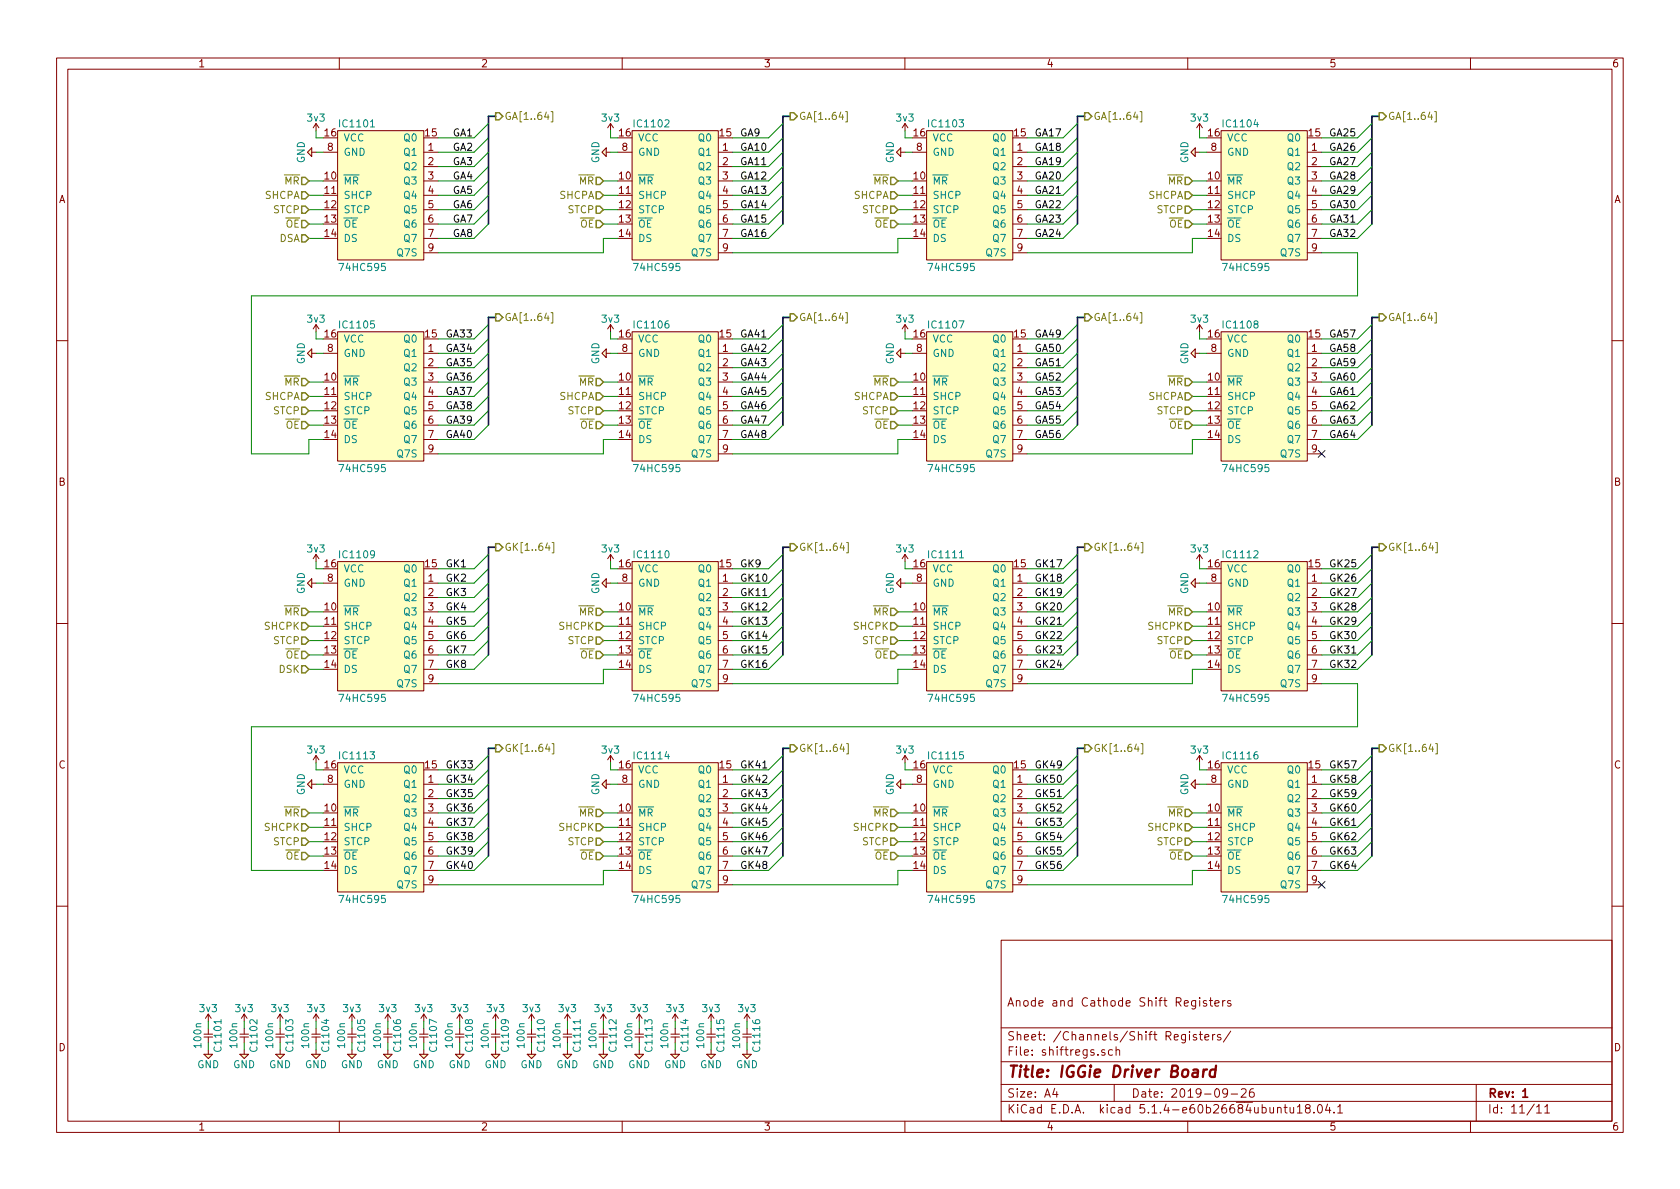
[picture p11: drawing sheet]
<svg xmlns="http://www.w3.org/2000/svg" width="297mm" height="210mm" viewBox="0 0 297 210" stroke-linecap="round" stroke-linejoin="round" font-family="sans-serif">
<defs><g id="words">
<text font-size="2.8" fill="#840000" x="178" y="190.5">Title: IGGie Driver Board</text>
<g font-size="2.1" fill="#840000">
<text x="178" y="178">Anode and Cathode Shift Registers</text>
<text x="178" y="184">Sheet: /Channels/Shift Registers/</text>
<text x="178" y="186.7">File: shiftregs.sch</text>
<text x="178" y="196.9">KiCad E.D.A. kicad 5.1.4-e60b26684ubuntu18.04.1</text>
<text x="178" y="194.1">Size: A4</text>
<text x="200" y="194.1">Date: 2019-09-26</text>
<text x="263" y="194.1">Rev: 1</text>
<text x="263" y="196.9">Id: 11/11</text>
</g>
<g font-size="1.8" fill="#840000">
<text x="35" y="11.9">1</text>
<text x="85" y="11.9">2</text>
<text x="135" y="11.9">3</text>
<text x="185" y="11.9">4</text>
<text x="235" y="11.9">5</text>
<text x="285" y="11.9">6</text>
<text x="57.5" y="24.1">16</text>
<text x="57.9" y="26.7">8</text>
<text x="75.2" y="24.1">15</text>
<text x="75.7" y="26.7">1</text>
<text x="75.7" y="29.2">2</text>
<text x="109.5" y="24.1">16</text>
<text x="110" y="26.7">8</text>
<text x="127.3" y="24.1">15</text>
<text x="127.8" y="26.7">1</text>
<text x="127.8" y="29.2">2</text>
<text x="161.6" y="24.1">16</text>
<text x="162.1" y="26.7">8</text>
<text x="179.4" y="24.1">15</text>
<text x="179.9" y="26.7">1</text>
<text x="179.9" y="29.2">2</text>
<text x="213.7" y="24.1">16</text>
<text x="214.1" y="26.7">8</text>
<text x="231.4" y="24.1">15</text>
<text x="231.9" y="26.7">1</text>
<text x="231.9" y="29.2">2</text>
<text x="10.4" y="35.9">A</text>
<text x="57.5" y="31.7">10</text>
<text x="57.5" y="34.3">11</text>
<text x="75.7" y="31.7">3</text>
<text x="75.7" y="34.3">4</text>
<text x="109.5" y="31.7">10</text>
<text x="109.5" y="34.3">11</text>
<text x="127.8" y="31.7">3</text>
<text x="127.8" y="34.3">4</text>
<text x="161.6" y="31.7">10</text>
<text x="161.6" y="34.3">11</text>
<text x="179.9" y="31.7">3</text>
<text x="179.9" y="34.3">4</text>
<text x="213.7" y="31.7">10</text>
<text x="213.7" y="34.3">11</text>
<text x="231.9" y="31.7">3</text>
<text x="231.9" y="34.3">4</text>
<text x="285.4" y="35.9">A</text>
<text x="57.5" y="36.8">12</text>
<text x="57.5" y="39.4">13</text>
<text x="57.5" y="41.9">14</text>
<text x="75.7" y="36.8">5</text>
<text x="75.7" y="39.4">6</text>
<text x="75.7" y="41.9">7</text>
<text x="109.5" y="36.8">12</text>
<text x="109.5" y="39.4">13</text>
<text x="109.5" y="41.9">14</text>
<text x="127.8" y="36.8">5</text>
<text x="127.8" y="39.4">6</text>
<text x="127.8" y="41.9">7</text>
<text x="161.6" y="36.8">12</text>
<text x="161.6" y="39.4">13</text>
<text x="161.6" y="41.9">14</text>
<text x="179.9" y="36.8">5</text>
<text x="179.9" y="39.4">6</text>
<text x="179.9" y="41.9">7</text>
<text x="213.7" y="36.8">12</text>
<text x="213.7" y="39.4">13</text>
<text x="213.7" y="41.9">14</text>
<text x="231.9" y="36.8">5</text>
<text x="231.9" y="39.4">6</text>
<text x="231.9" y="41.9">7</text>
<text x="75.7" y="44.4">9</text>
<text x="127.8" y="44.4">9</text>
<text x="179.9" y="44.4">9</text>
<text x="231.9" y="44.4">9</text>
<text x="57.5" y="59.7">16</text>
<text x="75.2" y="59.7">15</text>
<text x="109.5" y="59.7">16</text>
<text x="127.3" y="59.7">15</text>
<text x="161.6" y="59.7">16</text>
<text x="179.4" y="59.7">15</text>
<text x="213.7" y="59.7">16</text>
<text x="231.4" y="59.7">15</text>
<text x="57.9" y="62.2">8</text>
<text x="75.7" y="62.2">1</text>
<text x="75.7" y="64.8">2</text>
<text x="110" y="62.2">8</text>
<text x="127.8" y="62.2">1</text>
<text x="127.8" y="64.8">2</text>
<text x="162.1" y="62.2">8</text>
<text x="179.9" y="62.2">1</text>
<text x="179.9" y="64.8">2</text>
<text x="214.1" y="62.2">8</text>
<text x="231.9" y="62.2">1</text>
<text x="231.9" y="64.8">2</text>
<text x="57.5" y="67.3">10</text>
<text x="57.5" y="69.8">11</text>
<text x="75.7" y="67.3">3</text>
<text x="75.7" y="69.8">4</text>
<text x="109.5" y="67.3">10</text>
<text x="109.5" y="69.8">11</text>
<text x="127.8" y="67.3">3</text>
<text x="127.8" y="69.8">4</text>
<text x="161.6" y="67.3">10</text>
<text x="161.6" y="69.8">11</text>
<text x="179.9" y="67.3">3</text>
<text x="179.9" y="69.8">4</text>
<text x="213.7" y="67.3">10</text>
<text x="213.7" y="69.8">11</text>
<text x="231.9" y="67.3">3</text>
<text x="231.9" y="69.8">4</text>
<text x="57.5" y="72.4">12</text>
<text x="57.5" y="74.9">13</text>
<text x="57.5" y="77.5">14</text>
<text x="75.7" y="72.4">5</text>
<text x="75.7" y="74.9">6</text>
<text x="75.7" y="77.5">7</text>
<text x="109.5" y="72.4">12</text>
<text x="109.5" y="74.9">13</text>
<text x="109.5" y="77.5">14</text>
<text x="127.8" y="72.4">5</text>
<text x="127.8" y="74.9">6</text>
<text x="127.8" y="77.5">7</text>
<text x="161.6" y="72.4">12</text>
<text x="161.6" y="74.9">13</text>
<text x="161.6" y="77.5">14</text>
<text x="179.9" y="72.4">5</text>
<text x="179.9" y="74.9">6</text>
<text x="179.9" y="77.5">7</text>
<text x="213.7" y="72.4">12</text>
<text x="213.7" y="74.9">13</text>
<text x="213.7" y="77.5">14</text>
<text x="231.9" y="72.4">5</text>
<text x="231.9" y="74.9">6</text>
<text x="231.9" y="77.5">7</text>
<text x="75.7" y="80">9</text>
<text x="127.8" y="80">9</text>
<text x="179.9" y="80">9</text>
<text x="231.9" y="80">9</text>
<text x="10.4" y="85.9">B</text>
<text x="285.4" y="85.9">B</text>
<text x="57.5" y="100.3">16</text>
<text x="75.2" y="100.3">15</text>
<text x="109.5" y="100.3">16</text>
<text x="127.3" y="100.3">15</text>
<text x="161.6" y="100.3">16</text>
<text x="179.4" y="100.3">15</text>
<text x="213.7" y="100.3">16</text>
<text x="231.4" y="100.3">15</text>
<text x="57.5" y="107.9">10</text>
<text x="57.9" y="102.9">8</text>
<text x="75.7" y="102.9">1</text>
<text x="75.7" y="105.4">2</text>
<text x="75.7" y="107.9">3</text>
<text x="109.5" y="107.9">10</text>
<text x="110" y="102.9">8</text>
<text x="127.8" y="102.9">1</text>
<text x="127.8" y="105.4">2</text>
<text x="127.8" y="107.9">3</text>
<text x="161.6" y="107.9">10</text>
<text x="162.1" y="102.9">8</text>
<text x="179.9" y="102.9">1</text>
<text x="179.9" y="105.4">2</text>
<text x="179.9" y="107.9">3</text>
<text x="213.7" y="107.9">10</text>
<text x="214.1" y="102.9">8</text>
<text x="231.9" y="102.9">1</text>
<text x="231.9" y="105.4">2</text>
<text x="231.9" y="107.9">3</text>
<text x="57.5" y="110.5">11</text>
<text x="57.5" y="113">12</text>
<text x="75.7" y="110.5">4</text>
<text x="75.7" y="113">5</text>
<text x="109.5" y="110.5">11</text>
<text x="109.5" y="113">12</text>
<text x="127.8" y="110.5">4</text>
<text x="127.8" y="113">5</text>
<text x="161.6" y="110.5">11</text>
<text x="161.6" y="113">12</text>
<text x="179.9" y="110.5">4</text>
<text x="179.9" y="113">5</text>
<text x="213.7" y="110.5">11</text>
<text x="213.7" y="113">12</text>
<text x="231.9" y="110.5">4</text>
<text x="231.9" y="113">5</text>
<text x="57.5" y="115.6">13</text>
<text x="57.5" y="118.1">14</text>
<text x="75.7" y="115.6">6</text>
<text x="75.7" y="118.1">7</text>
<text x="109.5" y="115.6">13</text>
<text x="109.5" y="118.1">14</text>
<text x="127.8" y="115.6">6</text>
<text x="127.8" y="118.1">7</text>
<text x="161.6" y="115.6">13</text>
<text x="161.6" y="118.1">14</text>
<text x="179.9" y="115.6">6</text>
<text x="179.9" y="118.1">7</text>
<text x="213.7" y="115.6">13</text>
<text x="213.7" y="118.1">14</text>
<text x="231.9" y="115.6">6</text>
<text x="231.9" y="118.1">7</text>
<text x="75.7" y="120.6">9</text>
<text x="127.8" y="120.6">9</text>
<text x="179.9" y="120.6">9</text>
<text x="231.9" y="120.6">9</text>
<text x="10.4" y="135.9">C</text>
<text x="57.5" y="135.9">16</text>
<text x="75.2" y="135.9">15</text>
<text x="109.5" y="135.9">16</text>
<text x="127.3" y="135.9">15</text>
<text x="161.6" y="135.9">16</text>
<text x="179.4" y="135.9">15</text>
<text x="213.7" y="135.9">16</text>
<text x="231.4" y="135.9">15</text>
<text x="285.4" y="135.9">C</text>
<text x="57.5" y="143.5">10</text>
<text x="57.9" y="138.4">8</text>
<text x="75.7" y="138.4">1</text>
<text x="75.7" y="141">2</text>
<text x="75.7" y="143.5">3</text>
<text x="109.5" y="143.5">10</text>
<text x="110" y="138.4">8</text>
<text x="127.8" y="138.4">1</text>
<text x="127.8" y="141">2</text>
<text x="127.8" y="143.5">3</text>
<text x="161.6" y="143.5">10</text>
<text x="162.1" y="138.4">8</text>
<text x="179.9" y="138.4">1</text>
<text x="179.9" y="141">2</text>
<text x="179.9" y="143.5">3</text>
<text x="213.7" y="143.5">10</text>
<text x="214.1" y="138.4">8</text>
<text x="231.9" y="138.4">1</text>
<text x="231.9" y="141">2</text>
<text x="231.9" y="143.5">3</text>
<text x="57.5" y="146">11</text>
<text x="57.5" y="148.6">12</text>
<text x="75.7" y="146">4</text>
<text x="75.7" y="148.6">5</text>
<text x="109.5" y="146">11</text>
<text x="109.5" y="148.6">12</text>
<text x="127.8" y="146">4</text>
<text x="127.8" y="148.6">5</text>
<text x="161.6" y="146">11</text>
<text x="161.6" y="148.6">12</text>
<text x="179.9" y="146">4</text>
<text x="179.9" y="148.6">5</text>
<text x="213.7" y="146">11</text>
<text x="213.7" y="148.6">12</text>
<text x="231.9" y="146">4</text>
<text x="231.9" y="148.6">5</text>
<text x="57.5" y="151.1">13</text>
<text x="57.5" y="153.7">14</text>
<text x="75.7" y="151.1">6</text>
<text x="75.7" y="153.7">7</text>
<text x="109.5" y="151.1">13</text>
<text x="109.5" y="153.7">14</text>
<text x="127.8" y="151.1">6</text>
<text x="127.8" y="153.7">7</text>
<text x="161.6" y="151.1">13</text>
<text x="161.6" y="153.7">14</text>
<text x="179.9" y="151.1">6</text>
<text x="179.9" y="153.7">7</text>
<text x="213.7" y="151.1">13</text>
<text x="213.7" y="153.7">14</text>
<text x="231.9" y="151.1">6</text>
<text x="231.9" y="153.7">7</text>
<text x="75.7" y="156.2">9</text>
<text x="127.8" y="156.2">9</text>
<text x="179.9" y="156.2">9</text>
<text x="231.9" y="156.2">9</text>
<text x="10.4" y="185.9">D</text>
<text x="285.4" y="185.9">D</text>
<text x="35" y="199.9">1</text>
<text x="85" y="199.9">2</text>
<text x="135" y="199.9">3</text>
<text x="185" y="199.9">4</text>
<text x="235" y="199.9">5</text>
<text x="285" y="199.9">6</text>
</g>
<g font-size="1.8" fill="#008484">
<text x="54.4" y="21.5">3v3</text>
<text x="60.3" y="22.5">IC1101</text>
<text x="106.5" y="21.5">3v3</text>
<text x="112.3" y="22.5">IC1102</text>
<text x="158.5" y="21.5">3v3</text>
<text x="164.4" y="22.5">IC1103</text>
<text x="210.6" y="21.5">3v3</text>
<text x="216.5" y="22.5">IC1104</text>
<text x="53.9" y="28.9" transform="rotate(-90 53.9 28.9)">GND</text>
<text x="60.7" y="25">VCC</text>
<text x="60.7" y="27.6">GND</text>
<text x="71.6" y="25">Q0</text>
<text x="71.6" y="27.6">Q1</text>
<text x="106" y="28.9" transform="rotate(-90 106 28.9)">GND</text>
<text x="112.8" y="25">VCC</text>
<text x="112.8" y="27.6">GND</text>
<text x="123.6" y="25">Q0</text>
<text x="123.6" y="27.6">Q1</text>
<text x="158" y="28.9" transform="rotate(-90 158 28.9)">GND</text>
<text x="164.8" y="25">VCC</text>
<text x="164.8" y="27.6">GND</text>
<text x="175.7" y="25">Q0</text>
<text x="175.7" y="27.6">Q1</text>
<text x="210.1" y="28.9" transform="rotate(-90 210.1 28.9)">GND</text>
<text x="216.9" y="25">VCC</text>
<text x="216.9" y="27.6">GND</text>
<text x="227.8" y="25">Q0</text>
<text x="227.8" y="27.6">Q1</text>
<text x="60.7" y="32.6">MR</text>
<text x="60.7" y="35.2">SHCP</text>
<text x="71.6" y="30.1">Q2</text>
<text x="71.6" y="32.6">Q3</text>
<text x="71.6" y="35.2">Q4</text>
<text x="112.8" y="32.6">MR</text>
<text x="112.8" y="35.2">SHCP</text>
<text x="123.6" y="30.1">Q2</text>
<text x="123.6" y="32.6">Q3</text>
<text x="123.6" y="35.2">Q4</text>
<text x="164.8" y="32.6">MR</text>
<text x="164.8" y="35.2">SHCP</text>
<text x="175.7" y="30.1">Q2</text>
<text x="175.7" y="32.6">Q3</text>
<text x="175.7" y="35.2">Q4</text>
<text x="216.9" y="32.6">MR</text>
<text x="216.9" y="35.2">SHCP</text>
<text x="227.8" y="30.1">Q2</text>
<text x="227.8" y="32.6">Q3</text>
<text x="227.8" y="35.2">Q4</text>
<text x="60.7" y="37.7">STCP</text>
<text x="60.7" y="40.3">OE</text>
<text x="71.6" y="37.7">Q5</text>
<text x="71.6" y="40.3">Q6</text>
<text x="112.8" y="37.7">STCP</text>
<text x="112.8" y="40.3">OE</text>
<text x="123.6" y="37.7">Q5</text>
<text x="123.6" y="40.3">Q6</text>
<text x="164.8" y="37.7">STCP</text>
<text x="164.8" y="40.3">OE</text>
<text x="175.7" y="37.7">Q5</text>
<text x="175.7" y="40.3">Q6</text>
<text x="216.9" y="37.7">STCP</text>
<text x="216.9" y="40.3">OE</text>
<text x="227.8" y="37.7">Q5</text>
<text x="227.8" y="40.3">Q6</text>
<text x="60.4" y="47.9">74HC595</text>
<text x="60.7" y="42.8">DS</text>
<text x="70.4" y="45.3">Q7S</text>
<text x="71.6" y="42.8">Q7</text>
<text x="112.4" y="47.9">74HC595</text>
<text x="112.8" y="42.8">DS</text>
<text x="122.5" y="45.3">Q7S</text>
<text x="123.6" y="42.8">Q7</text>
<text x="164.5" y="47.9">74HC595</text>
<text x="164.8" y="42.8">DS</text>
<text x="174.5" y="45.3">Q7S</text>
<text x="175.7" y="42.8">Q7</text>
<text x="216.6" y="47.9">74HC595</text>
<text x="216.9" y="42.8">DS</text>
<text x="226.6" y="45.3">Q7S</text>
<text x="227.8" y="42.8">Q7</text>
<text x="54.4" y="57.1">3v3</text>
<text x="60.3" y="58.1">IC1105</text>
<text x="106.5" y="57.1">3v3</text>
<text x="112.3" y="58.1">IC1106</text>
<text x="158.5" y="57.1">3v3</text>
<text x="164.4" y="58.1">IC1107</text>
<text x="210.6" y="57.1">3v3</text>
<text x="216.5" y="58.1">IC1108</text>
<text x="53.9" y="64.4" transform="rotate(-90 53.9 64.4)">GND</text>
<text x="60.7" y="60.6">VCC</text>
<text x="60.7" y="63.1">GND</text>
<text x="71.6" y="60.6">Q0</text>
<text x="71.6" y="63.1">Q1</text>
<text x="71.6" y="65.7">Q2</text>
<text x="106" y="64.4" transform="rotate(-90 106 64.4)">GND</text>
<text x="112.8" y="60.6">VCC</text>
<text x="112.8" y="63.1">GND</text>
<text x="123.6" y="60.6">Q0</text>
<text x="123.6" y="63.1">Q1</text>
<text x="123.6" y="65.7">Q2</text>
<text x="158" y="64.4" transform="rotate(-90 158 64.4)">GND</text>
<text x="164.8" y="60.6">VCC</text>
<text x="164.8" y="63.1">GND</text>
<text x="175.7" y="60.6">Q0</text>
<text x="175.7" y="63.1">Q1</text>
<text x="175.7" y="65.7">Q2</text>
<text x="210.1" y="64.4" transform="rotate(-90 210.1 64.4)">GND</text>
<text x="216.9" y="60.6">VCC</text>
<text x="216.9" y="63.1">GND</text>
<text x="227.8" y="60.6">Q0</text>
<text x="227.8" y="63.1">Q1</text>
<text x="227.8" y="65.7">Q2</text>
<text x="60.7" y="68.2">MR</text>
<text x="60.7" y="70.7">SHCP</text>
<text x="71.6" y="68.2">Q3</text>
<text x="71.6" y="70.7">Q4</text>
<text x="112.8" y="68.2">MR</text>
<text x="112.8" y="70.7">SHCP</text>
<text x="123.6" y="68.2">Q3</text>
<text x="123.6" y="70.7">Q4</text>
<text x="164.8" y="68.2">MR</text>
<text x="164.8" y="70.7">SHCP</text>
<text x="175.7" y="68.2">Q3</text>
<text x="175.7" y="70.7">Q4</text>
<text x="216.9" y="68.2">MR</text>
<text x="216.9" y="70.7">SHCP</text>
<text x="227.8" y="68.2">Q3</text>
<text x="227.8" y="70.7">Q4</text>
<text x="60.7" y="73.3">STCP</text>
<text x="60.7" y="75.8">OE</text>
<text x="71.6" y="73.3">Q5</text>
<text x="71.6" y="75.8">Q6</text>
<text x="112.8" y="73.3">STCP</text>
<text x="112.8" y="75.8">OE</text>
<text x="123.6" y="73.3">Q5</text>
<text x="123.6" y="75.8">Q6</text>
<text x="164.8" y="73.3">STCP</text>
<text x="164.8" y="75.8">OE</text>
<text x="175.7" y="73.3">Q5</text>
<text x="175.7" y="75.8">Q6</text>
<text x="216.9" y="73.3">STCP</text>
<text x="216.9" y="75.8">OE</text>
<text x="227.8" y="73.3">Q5</text>
<text x="227.8" y="75.8">Q6</text>
<text x="60.4" y="83.5">74HC595</text>
<text x="60.7" y="78.4">DS</text>
<text x="70.4" y="80.9">Q7S</text>
<text x="71.6" y="78.4">Q7</text>
<text x="112.4" y="83.5">74HC595</text>
<text x="112.8" y="78.4">DS</text>
<text x="122.5" y="80.9">Q7S</text>
<text x="123.6" y="78.4">Q7</text>
<text x="164.5" y="83.5">74HC595</text>
<text x="164.8" y="78.4">DS</text>
<text x="174.5" y="80.9">Q7S</text>
<text x="175.7" y="78.4">Q7</text>
<text x="216.6" y="83.5">74HC595</text>
<text x="216.9" y="78.4">DS</text>
<text x="226.6" y="80.9">Q7S</text>
<text x="227.8" y="78.4">Q7</text>
<text x="54.4" y="97.7">3v3</text>
<text x="60.3" y="98.7">IC1109</text>
<text x="60.7" y="101.2">VCC</text>
<text x="71.6" y="101.2">Q0</text>
<text x="106.5" y="97.7">3v3</text>
<text x="112.3" y="98.7">IC1110</text>
<text x="112.8" y="101.2">VCC</text>
<text x="123.6" y="101.2">Q0</text>
<text x="158.5" y="97.7">3v3</text>
<text x="164.4" y="98.7">IC1111</text>
<text x="164.8" y="101.2">VCC</text>
<text x="175.7" y="101.2">Q0</text>
<text x="210.6" y="97.7">3v3</text>
<text x="216.5" y="98.7">IC1112</text>
<text x="216.9" y="101.2">VCC</text>
<text x="227.8" y="101.2">Q0</text>
<text x="53.9" y="105.1" transform="rotate(-90 53.9 105.1)">GND</text>
<text x="60.7" y="103.8">GND</text>
<text x="71.6" y="103.8">Q1</text>
<text x="71.6" y="106.3">Q2</text>
<text x="106" y="105.1" transform="rotate(-90 106 105.1)">GND</text>
<text x="112.8" y="103.8">GND</text>
<text x="123.6" y="103.8">Q1</text>
<text x="123.6" y="106.3">Q2</text>
<text x="158" y="105.1" transform="rotate(-90 158 105.1)">GND</text>
<text x="164.8" y="103.8">GND</text>
<text x="175.7" y="103.8">Q1</text>
<text x="175.7" y="106.3">Q2</text>
<text x="210.1" y="105.1" transform="rotate(-90 210.1 105.1)">GND</text>
<text x="216.9" y="103.8">GND</text>
<text x="227.8" y="103.8">Q1</text>
<text x="227.8" y="106.3">Q2</text>
<text x="60.7" y="108.8">MR</text>
<text x="60.7" y="111.4">SHCP</text>
<text x="60.7" y="113.9">STCP</text>
<text x="71.6" y="108.8">Q3</text>
<text x="71.6" y="111.4">Q4</text>
<text x="71.6" y="113.9">Q5</text>
<text x="112.8" y="108.8">MR</text>
<text x="112.8" y="111.4">SHCP</text>
<text x="112.8" y="113.9">STCP</text>
<text x="123.6" y="108.8">Q3</text>
<text x="123.6" y="111.4">Q4</text>
<text x="123.6" y="113.9">Q5</text>
<text x="164.8" y="108.8">MR</text>
<text x="164.8" y="111.4">SHCP</text>
<text x="164.8" y="113.9">STCP</text>
<text x="175.7" y="108.8">Q3</text>
<text x="175.7" y="111.4">Q4</text>
<text x="175.7" y="113.9">Q5</text>
<text x="216.9" y="108.8">MR</text>
<text x="216.9" y="111.4">SHCP</text>
<text x="216.9" y="113.9">STCP</text>
<text x="227.8" y="108.8">Q3</text>
<text x="227.8" y="111.4">Q4</text>
<text x="227.8" y="113.9">Q5</text>
<text x="60.7" y="116.5">OE</text>
<text x="60.7" y="119">DS</text>
<text x="71.6" y="116.5">Q6</text>
<text x="71.6" y="119">Q7</text>
<text x="112.8" y="116.5">OE</text>
<text x="112.8" y="119">DS</text>
<text x="123.6" y="116.5">Q6</text>
<text x="123.6" y="119">Q7</text>
<text x="164.8" y="116.5">OE</text>
<text x="164.8" y="119">DS</text>
<text x="175.7" y="116.5">Q6</text>
<text x="175.7" y="119">Q7</text>
<text x="216.9" y="116.5">OE</text>
<text x="216.9" y="119">DS</text>
<text x="227.8" y="116.5">Q6</text>
<text x="227.8" y="119">Q7</text>
<text x="60.4" y="124.1">74HC595</text>
<text x="70.4" y="121.5">Q7S</text>
<text x="112.4" y="124.1">74HC595</text>
<text x="122.5" y="121.5">Q7S</text>
<text x="164.5" y="124.1">74HC595</text>
<text x="174.5" y="121.5">Q7S</text>
<text x="216.6" y="124.1">74HC595</text>
<text x="226.6" y="121.5">Q7S</text>
<text x="54.4" y="133.3">3v3</text>
<text x="60.3" y="134.3">IC1113</text>
<text x="60.7" y="136.8">VCC</text>
<text x="71.6" y="136.8">Q0</text>
<text x="106.5" y="133.3">3v3</text>
<text x="112.3" y="134.3">IC1114</text>
<text x="112.8" y="136.8">VCC</text>
<text x="123.6" y="136.8">Q0</text>
<text x="158.5" y="133.3">3v3</text>
<text x="164.4" y="134.3">IC1115</text>
<text x="164.8" y="136.8">VCC</text>
<text x="175.7" y="136.8">Q0</text>
<text x="210.6" y="133.3">3v3</text>
<text x="216.5" y="134.3">IC1116</text>
<text x="216.9" y="136.8">VCC</text>
<text x="227.8" y="136.8">Q0</text>
<text x="53.9" y="140.6" transform="rotate(-90 53.9 140.6)">GND</text>
<text x="60.7" y="139.3">GND</text>
<text x="71.6" y="139.3">Q1</text>
<text x="71.6" y="141.9">Q2</text>
<text x="106" y="140.6" transform="rotate(-90 106 140.6)">GND</text>
<text x="112.8" y="139.3">GND</text>
<text x="123.6" y="139.3">Q1</text>
<text x="123.6" y="141.9">Q2</text>
<text x="158" y="140.6" transform="rotate(-90 158 140.6)">GND</text>
<text x="164.8" y="139.3">GND</text>
<text x="175.7" y="139.3">Q1</text>
<text x="175.7" y="141.9">Q2</text>
<text x="210.1" y="140.6" transform="rotate(-90 210.1 140.6)">GND</text>
<text x="216.9" y="139.3">GND</text>
<text x="227.8" y="139.3">Q1</text>
<text x="227.8" y="141.9">Q2</text>
<text x="60.7" y="144.4">MR</text>
<text x="60.7" y="146.9">SHCP</text>
<text x="60.7" y="149.5">STCP</text>
<text x="71.6" y="144.4">Q3</text>
<text x="71.6" y="146.9">Q4</text>
<text x="71.6" y="149.5">Q5</text>
<text x="112.8" y="144.4">MR</text>
<text x="112.8" y="146.9">SHCP</text>
<text x="112.8" y="149.5">STCP</text>
<text x="123.6" y="144.4">Q3</text>
<text x="123.6" y="146.9">Q4</text>
<text x="123.6" y="149.5">Q5</text>
<text x="164.8" y="144.4">MR</text>
<text x="164.8" y="146.9">SHCP</text>
<text x="164.8" y="149.5">STCP</text>
<text x="175.7" y="144.4">Q3</text>
<text x="175.7" y="146.9">Q4</text>
<text x="175.7" y="149.5">Q5</text>
<text x="216.9" y="144.4">MR</text>
<text x="216.9" y="146.9">SHCP</text>
<text x="216.9" y="149.5">STCP</text>
<text x="227.8" y="144.4">Q3</text>
<text x="227.8" y="146.9">Q4</text>
<text x="227.8" y="149.5">Q5</text>
<text x="60.7" y="152">OE</text>
<text x="60.7" y="154.6">DS</text>
<text x="71.6" y="152">Q6</text>
<text x="71.6" y="154.6">Q7</text>
<text x="112.8" y="152">OE</text>
<text x="112.8" y="154.6">DS</text>
<text x="123.6" y="152">Q6</text>
<text x="123.6" y="154.6">Q7</text>
<text x="164.8" y="152">OE</text>
<text x="164.8" y="154.6">DS</text>
<text x="175.7" y="152">Q6</text>
<text x="175.7" y="154.6">Q7</text>
<text x="216.9" y="152">OE</text>
<text x="216.9" y="154.6">DS</text>
<text x="227.8" y="152">Q6</text>
<text x="227.8" y="154.6">Q7</text>
<text x="60.4" y="159.7">74HC595</text>
<text x="70.4" y="157.1">Q7S</text>
<text x="112.4" y="159.7">74HC595</text>
<text x="122.5" y="157.1">Q7S</text>
<text x="164.5" y="159.7">74HC595</text>
<text x="174.5" y="157.1">Q7S</text>
<text x="216.6" y="159.7">74HC595</text>
<text x="226.6" y="157.1">Q7S</text>
<text x="35.4" y="179">3v3</text>
<text x="41.7" y="179">3v3</text>
<text x="48.1" y="179">3v3</text>
<text x="54.4" y="179">3v3</text>
<text x="60.8" y="179">3v3</text>
<text x="67.1" y="179">3v3</text>
<text x="73.5" y="179">3v3</text>
<text x="79.8" y="179">3v3</text>
<text x="86.2" y="179">3v3</text>
<text x="92.5" y="179">3v3</text>
<text x="98.9" y="179">3v3</text>
<text x="105.2" y="179">3v3</text>
<text x="111.6" y="179">3v3</text>
<text x="117.9" y="179">3v3</text>
<text x="124.3" y="179">3v3</text>
<text x="130.6" y="179">3v3</text>
<text x="35.6" y="185.1" transform="rotate(-90 35.6 185.1)">100n</text>
<text x="39.2" y="185.7" transform="rotate(-90 39.2 185.7)">C1101</text>
<text x="42" y="185.1" transform="rotate(-90 42 185.1)">100n</text>
<text x="45.5" y="185.7" transform="rotate(-90 45.5 185.7)">C1102</text>
<text x="48.3" y="185.1" transform="rotate(-90 48.3 185.1)">100n</text>
<text x="51.9" y="185.7" transform="rotate(-90 51.9 185.7)">C1103</text>
<text x="54.7" y="185.1" transform="rotate(-90 54.7 185.1)">100n</text>
<text x="58.2" y="185.7" transform="rotate(-90 58.2 185.7)">C1104</text>
<text x="61" y="185.1" transform="rotate(-90 61 185.1)">100n</text>
<text x="64.6" y="185.7" transform="rotate(-90 64.6 185.7)">C1105</text>
<text x="67.4" y="185.1" transform="rotate(-90 67.4 185.1)">100n</text>
<text x="70.9" y="185.7" transform="rotate(-90 70.9 185.7)">C1106</text>
<text x="73.7" y="185.1" transform="rotate(-90 73.7 185.1)">100n</text>
<text x="77.3" y="185.7" transform="rotate(-90 77.3 185.7)">C1107</text>
<text x="80.1" y="185.1" transform="rotate(-90 80.1 185.1)">100n</text>
<text x="83.6" y="185.7" transform="rotate(-90 83.6 185.7)">C1108</text>
<text x="86.4" y="185.1" transform="rotate(-90 86.4 185.1)">100n</text>
<text x="90" y="185.7" transform="rotate(-90 90 185.7)">C1109</text>
<text x="92.8" y="185.1" transform="rotate(-90 92.8 185.1)">100n</text>
<text x="96.3" y="185.7" transform="rotate(-90 96.3 185.7)">C1110</text>
<text x="99.1" y="185.1" transform="rotate(-90 99.1 185.1)">100n</text>
<text x="102.7" y="185.7" transform="rotate(-90 102.7 185.7)">C1111</text>
<text x="105.5" y="185.1" transform="rotate(-90 105.5 185.1)">100n</text>
<text x="109" y="185.7" transform="rotate(-90 109 185.7)">C1112</text>
<text x="111.8" y="185.1" transform="rotate(-90 111.8 185.1)">100n</text>
<text x="115.4" y="185.7" transform="rotate(-90 115.4 185.7)">C1113</text>
<text x="118.2" y="185.1" transform="rotate(-90 118.2 185.1)">100n</text>
<text x="121.7" y="185.7" transform="rotate(-90 121.7 185.7)">C1114</text>
<text x="124.5" y="185.1" transform="rotate(-90 124.5 185.1)">100n</text>
<text x="128.1" y="185.7" transform="rotate(-90 128.1 185.7)">C1115</text>
<text x="130.9" y="185.1" transform="rotate(-90 130.9 185.1)">100n</text>
<text x="134.4" y="185.7" transform="rotate(-90 134.4 185.7)">C1116</text>
<text x="34.9" y="188.9">GND</text>
<text x="41.2" y="188.9">GND</text>
<text x="47.6" y="188.9">GND</text>
<text x="53.9" y="188.9">GND</text>
<text x="60.3" y="188.9">GND</text>
<text x="66.6" y="188.9">GND</text>
<text x="73" y="188.9">GND</text>
<text x="79.3" y="188.9">GND</text>
<text x="85.7" y="188.9">GND</text>
<text x="92" y="188.9">GND</text>
<text x="98.4" y="188.9">GND</text>
<text x="104.7" y="188.9">GND</text>
<text x="111.1" y="188.9">GND</text>
<text x="117.4" y="188.9">GND</text>
<text x="123.8" y="188.9">GND</text>
<text x="130.1" y="188.9">GND</text>
</g>
<g font-size="1.8" fill="#848400">
<text x="89.2" y="21.2">GA[1..64]</text>
<text x="141.2" y="21.2">GA[1..64]</text>
<text x="193.3" y="21.2">GA[1..64]</text>
<text x="245.4" y="21.2">GA[1..64]</text>
<text x="46.9" y="35.2">SHCPA</text>
<text x="50.3" y="32.6">MR</text>
<text x="99" y="35.2">SHCPA</text>
<text x="102.4" y="32.6">MR</text>
<text x="151" y="35.2">SHCPA</text>
<text x="154.5" y="32.6">MR</text>
<text x="203.1" y="35.2">SHCPA</text>
<text x="206.6" y="32.6">MR</text>
<text x="48.4" y="37.7">STCP</text>
<text x="50.5" y="40.3">OE</text>
<text x="100.4" y="37.7">STCP</text>
<text x="102.6" y="40.3">OE</text>
<text x="152.5" y="37.7">STCP</text>
<text x="154.7" y="40.3">OE</text>
<text x="204.6" y="37.7">STCP</text>
<text x="206.7" y="40.3">OE</text>
<text x="49.4" y="42.8">DSA</text>
<text x="89.2" y="56.8">GA[1..64]</text>
<text x="141.2" y="56.8">GA[1..64]</text>
<text x="193.3" y="56.8">GA[1..64]</text>
<text x="245.4" y="56.8">GA[1..64]</text>
<text x="46.9" y="70.7">SHCPA</text>
<text x="50.3" y="68.2">MR</text>
<text x="99" y="70.7">SHCPA</text>
<text x="102.4" y="68.2">MR</text>
<text x="151" y="70.7">SHCPA</text>
<text x="154.5" y="68.2">MR</text>
<text x="203.1" y="70.7">SHCPA</text>
<text x="206.6" y="68.2">MR</text>
<text x="48.4" y="73.3">STCP</text>
<text x="50.5" y="75.8">OE</text>
<text x="100.4" y="73.3">STCP</text>
<text x="102.6" y="75.8">OE</text>
<text x="152.5" y="73.3">STCP</text>
<text x="154.7" y="75.8">OE</text>
<text x="204.6" y="73.3">STCP</text>
<text x="206.7" y="75.8">OE</text>
<text x="89.2" y="97.4">GK[1..64]</text>
<text x="141.2" y="97.4">GK[1..64]</text>
<text x="193.3" y="97.4">GK[1..64]</text>
<text x="245.4" y="97.4">GK[1..64]</text>
<text x="46.9" y="111.4">SHCPK</text>
<text x="48.4" y="113.9">STCP</text>
<text x="50.3" y="108.8">MR</text>
<text x="99" y="111.4">SHCPK</text>
<text x="100.4" y="113.9">STCP</text>
<text x="102.4" y="108.8">MR</text>
<text x="151" y="111.4">SHCPK</text>
<text x="152.5" y="113.9">STCP</text>
<text x="154.5" y="108.8">MR</text>
<text x="203.1" y="111.4">SHCPK</text>
<text x="204.6" y="113.9">STCP</text>
<text x="206.6" y="108.8">MR</text>
<text x="49.4" y="119">DSK</text>
<text x="50.5" y="116.5">OE</text>
<text x="102.6" y="116.5">OE</text>
<text x="154.7" y="116.5">OE</text>
<text x="206.7" y="116.5">OE</text>
<text x="89.2" y="133">GK[1..64]</text>
<text x="141.2" y="133">GK[1..64]</text>
<text x="193.3" y="133">GK[1..64]</text>
<text x="245.4" y="133">GK[1..64]</text>
<text x="46.9" y="146.9">SHCPK</text>
<text x="48.4" y="149.5">STCP</text>
<text x="50.3" y="144.4">MR</text>
<text x="99" y="146.9">SHCPK</text>
<text x="100.4" y="149.5">STCP</text>
<text x="102.4" y="144.4">MR</text>
<text x="151" y="146.9">SHCPK</text>
<text x="152.5" y="149.5">STCP</text>
<text x="154.5" y="144.4">MR</text>
<text x="203.1" y="146.9">SHCPK</text>
<text x="204.6" y="149.5">STCP</text>
<text x="206.6" y="144.4">MR</text>
<text x="50.5" y="152">OE</text>
<text x="102.6" y="152">OE</text>
<text x="154.7" y="152">OE</text>
<text x="206.7" y="152">OE</text>
</g>
<g font-size="1.8">
<text x="80" y="24.1">GA1</text>
<text x="80" y="26.7">GA2</text>
<text x="80" y="29.2">GA3</text>
<text x="130.8" y="26.7">GA10</text>
<text x="130.8" y="29.2">GA11</text>
<text x="130.8" y="24.1">GA9</text>
<text x="182.9" y="24.1">GA17</text>
<text x="182.9" y="26.7">GA18</text>
<text x="182.9" y="29.2">GA19</text>
<text x="234.9" y="24.1">GA25</text>
<text x="234.9" y="29.2">GA27</text>
<text x="234.9" y="26.7">GA26</text>
<text x="80" y="31.7">GA4</text>
<text x="80" y="34.3">GA5</text>
<text x="130.8" y="31.7">GA12</text>
<text x="130.8" y="34.3">GA13</text>
<text x="182.9" y="34.3">GA21</text>
<text x="182.9" y="31.7">GA20</text>
<text x="234.9" y="34.3">GA29</text>
<text x="234.9" y="31.7">GA28</text>
<text x="80" y="41.9">GA8</text>
<text x="80" y="39.4">GA7</text>
<text x="80" y="36.8">GA6</text>
<text x="130.8" y="36.8">GA14</text>
<text x="130.8" y="39.4">GA15</text>
<text x="130.8" y="41.9">GA16</text>
<text x="182.9" y="41.9">GA24</text>
<text x="182.9" y="39.4">GA23</text>
<text x="182.9" y="36.8">GA22</text>
<text x="234.9" y="36.8">GA30</text>
<text x="234.9" y="39.4">GA31</text>
<text x="234.9" y="41.9">GA32</text>
<text x="78.7" y="59.7">GA33</text>
<text x="130.8" y="59.7">GA41</text>
<text x="182.9" y="59.7">GA49</text>
<text x="234.9" y="59.7">GA57</text>
<text x="78.7" y="62.2">GA34</text>
<text x="78.7" y="64.8">GA35</text>
<text x="130.8" y="62.2">GA42</text>
<text x="130.8" y="64.8">GA43</text>
<text x="182.9" y="64.8">GA51</text>
<text x="182.9" y="62.2">GA50</text>
<text x="234.9" y="62.2">GA58</text>
<text x="234.9" y="64.8">GA59</text>
<text x="78.7" y="67.3">GA36</text>
<text x="78.7" y="69.8">GA37</text>
<text x="130.8" y="67.3">GA44</text>
<text x="130.8" y="69.8">GA45</text>
<text x="182.9" y="69.8">GA53</text>
<text x="182.9" y="67.3">GA52</text>
<text x="234.9" y="67.3">GA60</text>
<text x="234.9" y="69.8">GA61</text>
<text x="78.7" y="72.4">GA38</text>
<text x="78.7" y="74.9">GA39</text>
<text x="78.7" y="77.5">GA40</text>
<text x="130.8" y="74.9">GA47</text>
<text x="130.8" y="77.5">GA48</text>
<text x="130.8" y="72.4">GA46</text>
<text x="182.9" y="72.4">GA54</text>
<text x="182.9" y="74.9">GA55</text>
<text x="182.9" y="77.5">GA56</text>
<text x="234.9" y="72.4">GA62</text>
<text x="234.9" y="74.9">GA63</text>
<text x="234.9" y="77.5">GA64</text>
<text x="78.7" y="100.3">GK1</text>
<text x="130.8" y="100.3">GK9</text>
<text x="182.9" y="100.3">GK17</text>
<text x="234.9" y="100.3">GK25</text>
<text x="78.7" y="107.9">GK4</text>
<text x="78.7" y="105.4">GK3</text>
<text x="78.7" y="102.9">GK2</text>
<text x="130.8" y="102.9">GK10</text>
<text x="130.8" y="105.4">GK11</text>
<text x="130.8" y="107.9">GK12</text>
<text x="182.9" y="105.4">GK19</text>
<text x="182.9" y="102.9">GK18</text>
<text x="182.9" y="107.9">GK20</text>
<text x="234.9" y="102.9">GK26</text>
<text x="234.9" y="105.4">GK27</text>
<text x="234.9" y="107.9">GK28</text>
<text x="78.7" y="110.5">GK5</text>
<text x="78.7" y="113">GK6</text>
<text x="130.8" y="113">GK14</text>
<text x="130.8" y="110.5">GK13</text>
<text x="182.9" y="110.5">GK21</text>
<text x="182.9" y="113">GK22</text>
<text x="234.9" y="113">GK30</text>
<text x="234.9" y="110.5">GK29</text>
<text x="78.7" y="115.6">GK7</text>
<text x="78.7" y="118.1">GK8</text>
<text x="130.8" y="118.1">GK16</text>
<text x="130.8" y="115.6">GK15</text>
<text x="182.9" y="115.6">GK23</text>
<text x="182.9" y="118.1">GK24</text>
<text x="234.9" y="118.1">GK32</text>
<text x="234.9" y="115.6">GK31</text>
<text x="78.7" y="135.9">GK33</text>
<text x="130.8" y="135.9">GK41</text>
<text x="182.9" y="135.9">GK49</text>
<text x="234.9" y="135.9">GK57</text>
<text x="78.7" y="138.4">GK34</text>
<text x="78.7" y="141">GK35</text>
<text x="78.7" y="143.5">GK36</text>
<text x="130.8" y="138.4">GK42</text>
<text x="130.8" y="141">GK43</text>
<text x="130.8" y="143.5">GK44</text>
<text x="182.9" y="141">GK51</text>
<text x="182.9" y="138.4">GK50</text>
<text x="182.9" y="143.5">GK52</text>
<text x="234.9" y="141">GK59</text>
<text x="234.9" y="138.4">GK58</text>
<text x="234.9" y="143.5">GK60</text>
<text x="78.7" y="146">GK37</text>
<text x="78.7" y="148.6">GK38</text>
<text x="130.8" y="146">GK45</text>
<text x="130.8" y="148.6">GK46</text>
<text x="182.9" y="146">GK53</text>
<text x="182.9" y="148.6">GK54</text>
<text x="234.9" y="148.6">GK62</text>
<text x="234.9" y="146">GK61</text>
<text x="78.7" y="153.7">GK40</text>
<text x="78.7" y="151.1">GK39</text>
<text x="130.8" y="151.1">GK47</text>
<text x="130.8" y="153.7">GK48</text>
<text x="182.9" y="151.1">GK55</text>
<text x="182.9" y="153.7">GK56</text>
<text x="234.9" y="153.7">GK64</text>
<text x="234.9" y="151.1">GK63</text>
</g>
</g></defs>
<g fill="none" stroke="#840000" stroke-width=".18">
<path d="M10 10.3h277v189.9h-277zM12 12.2h273v186.1h-273zM60 10.3v1.9M110 10.3v1.9M160 10.3v1.9M210 10.3v1.9M260 10.3v1.9M55.1 26.2v1.5l-.7-.8zM55.1 26.9h.8M55.4 22.6l.5-.8v1.3M55.9 21.8l.5 .8M57.1 26.9h2.6"/>
<path d="M59.7 23.1h15.2v22.9h-15.2zM74.9 26.9h2.6M74.9 29.5h2.6M74.9 32h2.6M74.9 34.5h2.6M74.9 37.1h2.6M74.9 39.6h2.6M107.2 26.2v1.5l-.8-.8zM107.2 26.9h.7M107.4 22.6l.5-.8v1.3M107.9 21.8l.6 .8M109.2 26.9h2.6"/>
<path d="M111.8 23.1h15.2v22.9h-15.2zM127 26.9h2.5M127 29.5h2.5M127 32h2.5M127 34.5h2.5M127 37.1h2.5M127 39.6h2.5M159.3 26.2v1.5l-.8-.8zM159.3 26.9h.7M159.5 22.6l.5-.8v1.3M160 21.8l.5 .8M161.3 26.9h2.5"/>
<path d="M163.8 23.1h15.3v22.9h-15.3zM179.1 26.9h2.5M179.1 29.5h2.5M179.1 32h2.5M179.1 34.5h2.5M179.1 37.1h2.5M179.1 39.6h2.5M211.3 26.2v1.5l-.7-.8zM211.3 26.9h.8M211.6 22.6l.5-.8v1.3M212.1 21.8l.5 .8M213.4 26.9h2.5"/>
<path d="M215.9 23.1h15.2v22.9h-15.2zM231.1 26.9h2.6M231.1 29.5h2.6M231.1 32h2.6M231.1 34.5h2.6M231.1 37.1h2.6M231.1 39.6h2.6M55.4 58.2l.5-.8v1.3M55.9 57.4l.5 .8M59.7 58.7h15.2v22.8h-15.2zM74.9 42.2h2.6M74.9 44.7h2.6"/>
<path d="M107.4 58.2l.5-.8v1.3M107.9 57.4l.6 .8M111.8 58.7h15.2v22.8h-15.2zM127 42.2h2.5M127 44.7h2.5M159.5 58.2l.5-.8v1.3M160 57.4l.5 .8M163.8 58.7h15.3v22.8h-15.3zM179.1 42.2h2.5M179.1 44.7h2.5M211.6 58.2l.5-.8v1.3M212.1 57.4l.5 .8"/>
<path d="M215.9 58.7h15.2v22.8h-15.2zM231.1 42.2h2.6M231.1 44.7h2.6M10 60.2h2M54.4 62.5l.7-.8v1.5zM55.1 62.5h.8M57.1 62.5h2.6M74.9 62.5h2.6M74.9 65h2.6M74.9 67.6h2.6M74.9 70.1h2.6M74.9 72.6h2.6"/>
<path d="M74.9 75.2h2.6M74.9 77.7h2.6M106.4 62.5l.8-.8v1.5zM107.2 62.5h.7M109.2 62.5h2.6M127 62.5h2.5M127 65h2.5M127 67.6h2.5M127 70.1h2.5M127 72.6h2.5M127 75.2h2.5M127 77.7h2.5"/>
<path d="M158.5 62.5l.8-.8v1.5zM159.3 62.5h.7M161.3 62.5h2.5M179.1 62.5h2.5M179.1 65h2.5M179.1 67.6h2.5M179.1 70.1h2.5M179.1 72.6h2.5M179.1 75.2h2.5M179.1 77.7h2.5M211.3 61.7v1.5l-.7-.7zM211.3 62.5h.8"/>
<path d="M213.4 62.5h2.5M231.1 62.5h2.6M231.1 65h2.6M231.1 67.6h2.6M231.1 70.1h2.6M231.1 72.6h2.6M231.1 75.2h2.6M231.1 77.7h2.6M285 60.2h2M55.4 98.8l.5-.8v1.3M55.9 98l.5 .8M59.7 99.3h15.2v22.9h-15.2z"/>
<path d="M74.9 80.3h2.6M107.4 98.8l.5-.8v1.3M107.9 98l.6 .8M111.8 99.3h15.2v22.9h-15.2zM127 80.3h2.5M159.5 98.8l.5-.8v1.3M160 98l.5 .8M163.8 99.3h15.3v22.9h-15.3zM179.1 80.3h2.5M211.6 98.8l.5-.8v1.3M212.1 98l.5 .8M215.9 99.3h15.2v22.9h-15.2z"/>
<path d="M231.1 80.3h2.6M10 110.3h2M55.1 102.4v1.5l-.7-.8zM55.1 103.1h.8M57.1 103.1h2.6M74.9 103.1h2.6M74.9 105.7h2.6M74.9 108.2h2.6M74.9 110.7h2.6M74.9 113.3h2.6M74.9 115.8h2.6M74.9 118.4h2.6"/>
<path d="M107.2 102.4v1.5l-.8-.8zM107.2 103.1h.7M109.2 103.1h2.6M127 103.1h2.5M127 105.7h2.5M127 108.2h2.5M127 110.7h2.5M127 113.3h2.5M127 115.8h2.5M127 118.4h2.5M159.3 102.4v1.5l-.8-.8zM159.3 103.1h.7"/>
<path d="M161.3 103.1h2.5M179.1 103.1h2.5M179.1 105.7h2.5M179.1 108.2h2.5M179.1 110.7h2.5M179.1 113.3h2.5M179.1 115.8h2.5M179.1 118.4h2.5M210.6 103.1l.7-.7v1.5zM211.3 103.1h.8M213.4 103.1h2.5M231.1 103.1h2.6"/>
<path d="M231.1 105.7h2.6M231.1 108.2h2.6M231.1 110.7h2.6M231.1 113.3h2.6M231.1 115.8h2.6M231.1 118.4h2.6M285 110.3h2M55.1 137.9v1.5l-.7-.7zM55.1 138.7h.8M55.4 134.4l.5-.8v1.3M55.9 133.6l.5 .8M57.1 138.7h2.6"/>
<path d="M59.7 134.9h15.2v22.8h-15.2zM74.9 120.9h2.6M74.9 138.7h2.6M107.2 137.9v1.5l-.8-.7zM107.2 138.7h.7M107.4 134.4l.5-.8v1.3M107.9 133.6l.6 .8M109.2 138.7h2.6M111.8 134.9h15.2v22.8h-15.2zM127 120.9h2.5M127 138.7h2.5M159.3 137.9v1.5l-.8-.7z"/>
<path d="M159.3 138.7h.7M159.5 134.4l.5-.8v1.3M160 133.6l.5 .8M161.3 138.7h2.5M163.8 134.9h15.3v22.8h-15.3zM179.1 120.9h2.5M179.1 138.7h2.5M211.3 137.9v1.5l-.7-.7zM211.3 138.7h.8M211.6 134.4l.5-.8v1.3M212.1 133.6l.5 .8M213.4 138.7h2.5"/>
<path d="M215.9 134.9h15.2v22.8h-15.2zM231.1 120.9h2.6M231.1 138.7h2.6M74.9 141.2h2.6M74.9 143.8h2.6M74.9 146.3h2.6M74.9 148.8h2.6M74.9 151.4h2.6M74.9 153.9h2.6M74.9 156.5h2.6M127 141.2h2.5M127 143.8h2.5"/>
<path d="M127 146.3h2.5M127 148.8h2.5M127 151.4h2.5M127 153.9h2.5M127 156.5h2.5M179.1 141.2h2.5M179.1 143.8h2.5M179.1 146.3h2.5M179.1 148.8h2.5M179.1 151.4h2.5M179.1 153.9h2.5M179.1 156.5h2.5"/>
<path d="M231.1 141.2h2.6M231.1 143.8h2.6M231.1 146.3h2.6M231.1 148.8h2.6M231.1 151.4h2.6M231.1 153.9h2.6M231.1 156.5h2.6M10 160.2h2M36.8 179.3l.5 .8M43.2 179.3l.5 .8M49.5 179.3l.5 .8M55.9 179.3l.5 .8"/>
<path d="M62.2 179.3l.5 .8M68.6 179.3l.5 .8M74.9 179.3l.5 .8M81.3 179.3l.5 .8M87.6 179.3l.5 .8M94 179.3l.5 .8M100.3 179.3l.5 .8M106.7 179.3l.5 .8M113 179.3l.5 .8M119.4 179.3l.5 .8M125.7 179.3l.5 .8M132.1 179.3l.5 .8"/>
<path d="M177 166.3h108v32h-108zM211.4 176.9v1.2l-.3 .3h-.4M211.4 177l-.4-.1-.3 .3v.6l.3 .1 .4-.1M212.1 176.4v.2M212.1 176.9v1M213.3 177l-.3-.1-.2 .2v.3l.5 .1v.3h-.5M213.8 176.9h.6M214 176.4v1.3l.4 .2M214.8 177.4l.7-.1v-.3l-.5-.1-.2 .2 .1 .7h.6M216.2 176.9v1M216.6 176.9l-.3 .1-.1 .2M217.6 177l-.4-.1-.2 .2 .1 .3 .5 .1v.3h-.6"/>
<path d="M285 160.2h2M36.1 186.4h1.5l-.8 .8zM36.1 182.9h1.5M36.1 183.4h1.5M36.3 180.1l.5-.8v1.3M36.8 181.9v1M36.8 183.4v1M36.8 185.7v.7M42.4 186.4h1.5l-.7 .8zM42.4 182.9h1.5M42.4 183.4h1.5M42.7 180.1l.5-.8v1.3"/>
<path d="M43.2 181.9v1M43.2 183.4v1M43.2 185.7v.7M48.8 186.4h1.5l-.8 .8zM48.8 182.9h1.5M48.8 183.4h1.5M49 180.1l.5-.8v1.3M49.5 181.9v1M49.5 183.4v1M49.5 185.7v.7M55.1 186.4h1.5l-.7 .8zM55.1 182.9h1.5"/>
<path d="M55.1 183.4h1.5M55.4 180.1l.5-.8v1.3M55.9 181.9v1M55.9 183.4v1M55.9 185.7v.7M60 198.3v1.9M61.5 186.4h1.5l-.8 .8zM61.5 182.9h1.5M61.5 183.4h1.5M61.7 180.1l.5-.8v1.3M62.2 181.9v1M62.2 183.4v1"/>
<path d="M62.2 185.7v.7M67.8 186.4h1.5l-.7 .8zM67.8 182.9h1.5M67.8 183.4h1.5M68.1 180.1l.5-.8v1.3M68.6 181.9v1M68.6 183.4v1M68.6 185.7v.7M74.2 186.4h1.5l-.8 .8zM74.2 182.9h1.5M74.2 183.4h1.5M74.4 180.1l.5-.8v1.3"/>
<path d="M74.9 181.9v1M74.9 183.4v1M74.9 185.7v.7M80.5 186.4h1.5l-.7 .8zM80.5 182.9h1.5M80.5 183.4h1.5M80.8 180.1l.5-.8v1.3M81.3 181.9v1M81.3 183.4v1M81.3 185.7v.7M86.9 186.4h1.5l-.8 .8zM86.9 182.9h1.5"/>
<path d="M86.9 183.4h1.5M87.1 180.1l.5-.8v1.3M87.6 181.9v1M87.6 183.4v1M87.6 185.7v.7M93.2 186.4h1.5l-.7 .8zM93.2 182.9h1.5M93.2 183.4h1.5M93.5 180.1l.5-.8v1.3M94 181.9v1M94 183.4v1M94 185.7v.7"/>
<path d="M99.6 186.4h1.5l-.8 .8zM99.6 182.9h1.5M99.6 183.4h1.5M99.8 180.1l.5-.8v1.3M100.3 181.9v1M100.3 183.4v1M100.3 185.7v.7M105.9 186.4h1.5l-.7 .8zM105.9 182.9h1.5M105.9 183.4h1.5M106.2 180.1l.5-.8v1.3M106.7 181.9v1"/>
<path d="M106.7 183.4v1M106.7 185.7v.7M110 198.3v1.9M112.3 186.4h1.5l-.8 .8zM112.3 182.9h1.5M112.3 183.4h1.5M112.5 180.1l.5-.8v1.3M113 181.9v1M113 183.4v1M113 185.7v.7M118.6 186.4h1.5l-.7 .8zM118.6 182.9h1.5"/>
<path d="M118.6 183.4h1.5M118.9 180.1l.5-.8v1.3M119.4 181.9v1M119.4 183.4v1M119.4 185.7v.7M125 186.4h1.5l-.8 .8zM125 182.9h1.5M125 183.4h1.5M125.2 180.1l.5-.8v1.3M125.7 181.9v1M125.7 183.4v1M125.7 185.7v.7"/>
<path d="M131.3 186.4h1.5l-.7 .8zM131.3 182.9h1.5M131.3 183.4h1.5M131.6 180.1l.5-.8v1.3M132.1 181.9v1M132.1 183.4v1M132.1 185.7v.7M160 198.3v1.9M177 194.8h108M177 191.8h108M177 187.8h108M177 181.8h108"/>
<path d="M186.5 192.5l-.4 1h1M186.8 193v1M195.3 185.7l-.3-.1-.2 .2v.2l.5 .2v.3h-.5M196.7 185.7l-.4-.1-.3 .3 .1 .6h.6M197 191.8v3M197.3 185.7l.3-.1 .3 .1 .1 .9M197.3 185.1v1.5M209.6 182.9l-.1 1.4-.2 .1-.3-.1M209.6 183l-.4-.1-.3 .3 .1 .6 .2 .1 .4-.1M210 198.3v1.9M210.3 182.4v.2M210.3 182.9v1"/>
<path d="M211.5 183l-.3-.1-.2 .2v.3l.5 .1v.3h-.5M212 182.9h.6M212.2 182.4v1.3l.4 .2M213 183.4l.7-.1v-.3l-.4-.1-.3 .2 .1 .7h.6M214.4 182.9v1M214.8 182.9l-.3 .2-.1 .1M215.8 183a.37 .37 0 0 0-.6 .1l.1 .3 .5 .1 .1 .1-.2 .3-.5-.1M217 193.2l-.1 .2a.48 .48 0 0 1-.6-.1v-.6a.48 .48 0 0 1 .6-.1l.1 .1a1.19 1.19 0 0 1-.2 1.2l-.5 .1M217.6 182.3l-1.3 2M217.7 193.5h1.1M219.5 192.7l.2-.2h.3l.3 .2v.3v.2l-.9 .8h.9M221.6 192.5a.59 .59 0 0 0-.7 .7l.1 .7 .2 .1 .5-.1 .1-.5-.2-.2-.4-.1-.3 .3"/>
<path d="M225.9 196l.2-.2 .3 .1 .1 .9M227 195.8h.6M227.2 195.3v1.3l.4 .2M228.1 195.8l.1 .9 .3 .1 .2-.1M228.7 195.8v1M229.4 195.8l.4-.5v1.5M229.4 196.8h.8M231.1 196l-.3-.3 .1-.3a.48 .48 0 0 1 .7 .1l-.1 .4a.52 .52 0 0 0-.6 .2 .52 .52 0 0 0 0 .6l.5 .1 .2-.1v-.4l-.2-.3M232.3 196.7v.1M233.1 195.4l.2-.1a.8 .8 0 0 1 .5 .8 .8 .8 0 0 1-.5 .7 1 1 0 0 1-.2-1.4zM234.7 195.2l-.3 1.1h.9M235.1 195.8v1"/>
<path d="M235.9 196.7v.1M236.5 195.8l.4-.5v1.5M236.5 196.8h.9M260 198.3v1.9M261 191.8v6.5M271.7 195.8l.4-.5v1.5M271.7 196.8h.8M273.1 195.8l.5-.5v1.5M273.1 196.8h.9"/>
</g>
<path d="M269.2 193l.5-.5v1.5M269.2 194h.9" fill="none" stroke="#840000" stroke-width=".3"/>
<path d="M212.8 189.1l-.1 1.3M213.4 189.1a.55 .55 0 0 0-.6 .4M214.9 189.2a.67 .67 0 0 0-1 .3v.8l.3 .1 .6-.1M215 188.4l-.2 2" fill="none" stroke="#840000" stroke-width=".41"/>
<g fill="#ffffc2" stroke="#ffffc2" stroke-width=".18">
<path d="M158.5 62.5l.8-.8v1.5z"/>
<path d="M61.5 186.4h1.5l-.8 .8z"/>
<path d="M107.2 102.4v1.5l-.8-.8z"/>
<path d="M111.8 99.3h15.2v22.9h-15.2z"/>
<path d="M59.7 99.3h15.2v22.9h-15.2z"/>
<path d="M67.8 186.4h1.5l-.7 .8z"/>
<path d="M74.2 186.4h1.5l-.8 .8z"/>
<path d="M55.1 186.4h1.5l-.7 .8z"/>
<path d="M80.5 186.4h1.5l-.7 .8z"/>
<path d="M86.9 186.4h1.5l-.8 .8z"/>
<path d="M93.2 186.4h1.5l-.7 .8z"/>
<path d="M211.3 61.7v1.5l-.7-.7z"/>
<path d="M215.9 58.7h15.2v22.8h-15.2z"/>
<path d="M163.8 58.7h15.3v22.8h-15.3z"/>
<path d="M99.6 186.4h1.5l-.8 .8z"/>
<path d="M159.3 102.4v1.5l-.8-.8z"/>
<path d="M55.1 137.9v1.5l-.7-.7z"/>
<path d="M107.2 137.9v1.5l-.8-.7z"/>
<path d="M111.8 134.9h15.2v22.8h-15.2z"/>
<path d="M59.7 134.9h15.2v22.8h-15.2z"/>
<path d="M163.8 134.9h15.3v22.8h-15.3z"/>
<path d="M159.3 137.9v1.5l-.8-.7z"/>
<path d="M215.9 99.3h15.2v22.9h-15.2z"/>
<path d="M210.6 103.1l.7-.7v1.5z"/>
<path d="M215.9 134.9h15.2v22.8h-15.2z"/>
<path d="M211.3 137.9v1.5l-.7-.7z"/>
<path d="M163.8 99.3h15.3v22.9h-15.3z"/>
<path d="M36.1 186.4h1.5l-.8 .8z"/>
<path d="M42.4 186.4h1.5l-.7 .8z"/>
<path d="M55.1 102.4v1.5l-.7-.8z"/>
<path d="M48.8 186.4h1.5l-.8 .8z"/>
<path d="M131.3 186.4h1.5l-.7 .8z"/>
<path d="M211.3 26.2v1.5l-.7-.8z"/>
<path d="M54.4 62.5l.7-.8v1.5z"/>
<path d="M59.7 58.7h15.2v22.8h-15.2z"/>
<path d="M215.9 23.1h15.2v22.9h-15.2z"/>
<path d="M159.3 26.2v1.5l-.8-.8z"/>
<path d="M163.8 23.1h15.3v22.9h-15.3z"/>
<path d="M55.1 26.2v1.5l-.7-.8z"/>
<path d="M59.7 23.1h15.2v22.9h-15.2z"/>
<path d="M107.2 26.2v1.5l-.8-.8z"/>
<path d="M111.8 23.1h15.2v22.9h-15.2z"/>
<path d="M105.9 186.4h1.5l-.7 .8z"/>
<path d="M112.3 186.4h1.5l-.8 .8z"/>
<path d="M106.4 62.5l.8-.8v1.5z"/>
<path d="M111.8 58.7h15.2v22.8h-15.2z"/>
<path d="M118.6 186.4h1.5l-.7 .8z"/>
<path d="M125 186.4h1.5l-.8 .8z"/>
</g>
<g fill="none" stroke="#000084" stroke-width=".3">
<path d="M87.6 20.6h-1.2v19M139.7 20.6h-1.3v19M191.8 20.6h-1.3v19M243.8 20.6h-1.2v19M87.6 56.1h-1.2v19.1M139.7 56.1h-1.3v19.1M191.8 56.1h-1.3v19.1M243.8 56.1h-1.2v19.1M87.6 96.8h-1.2v19M139.7 96.8h-1.3v19M191.8 96.8h-1.3v19M243.8 96.8h-1.2v19"/>
<path d="M87.6 132.3h-1.2v19.1M139.7 132.3h-1.3v19.1M191.8 132.3h-1.3v19.1M243.8 132.3h-1.2v19.1"/>
</g>
<g fill="none" stroke="#008400" stroke-width=".18">
<path d="M54.6 39.6h2.5M54.6 37.1h2.5M54.6 34.5h2.5M54.6 32h2.5M55.9 26.9h1.2M55.9 23.1v1.3h1.2M86.4 39.6l-2.6 2.6h-6.3M86.4 37.1l-2.6 2.5h-6.3M86.4 34.5l-2.6 2.6h-6.3M86.4 32l-2.6 2.5h-6.3M86.4 29.5l-2.6 2.5h-6.3M86.4 26.9l-2.6 2.6h-6.3"/>
<path d="M86.4 24.4l-2.6 2.5h-6.3M86.4 21.8l-2.6 2.6h-6.3M106.7 39.6h2.5M106.7 37.1h2.5M106.7 34.5h2.5M106.7 32h2.5M107.9 26.9h1.3M107.9 23.1v1.3h1.3M138.4 39.6l-2.5 2.6h-6.4M138.4 37.1l-2.5 2.5h-6.4M138.4 34.5l-2.5 2.6h-6.4M138.4 32l-2.5 2.5h-6.4"/>
<path d="M138.4 29.5l-2.5 2.5h-6.4M138.4 26.9l-2.5 2.6h-6.4M138.4 24.4l-2.5 2.5h-6.4M138.4 21.8l-2.5 2.6h-6.4M158.7 39.6h2.6M158.7 37.1h2.6M158.7 34.5h2.6M158.7 32h2.6M160 26.9h1.3M160 23.1v1.3h1.3M190.5 39.6l-2.5 2.6h-6.4M190.5 37.1l-2.5 2.5h-6.4"/>
<path d="M190.5 34.5l-2.5 2.6h-6.4M190.5 32l-2.5 2.5h-6.4M190.5 29.5l-2.5 2.5h-6.4M190.5 26.9l-2.5 2.6h-6.4M190.5 24.4l-2.5 2.5h-6.4M190.5 21.8l-2.5 2.6h-6.4M210.8 39.6h2.6M210.8 37.1h2.6M210.8 34.5h2.6M210.8 32h2.6M212.1 26.9h1.3M212.1 23.1v1.3h1.3"/>
<path d="M242.6 39.6l-2.6 2.6h-6.3M242.6 37.1l-2.6 2.5h-6.3M242.6 34.5l-2.6 2.6h-6.3M242.6 32l-2.6 2.5h-6.3M242.6 29.5l-2.6 2.5h-6.3M242.6 26.9l-2.6 2.6h-6.3M242.6 24.4l-2.6 2.5h-6.3M242.6 21.8l-2.6 2.6h-6.3M54.6 42.2h2.5M55.9 58.7v1.2h1.2M86.4 59.9l-2.6 2.6h-6.3M86.4 57.4l-2.6 2.5h-6.3"/>
<path d="M107.9 58.7v1.2h1.3M109.2 42.2h-2.5v2.5h-29.2M138.4 59.9l-2.5 2.6h-6.4M138.4 57.4l-2.5 2.5h-6.4M160 58.7v1.2h1.3M161.3 42.2h-2.6v2.5h-29.2M190.5 59.9l-2.5 2.6h-6.4M190.5 57.4l-2.5 2.5h-6.4M212.1 58.7v1.2h1.3M213.4 42.2h-2.6v2.5h-29.2M233.7 44.7h6.3v7.6h-195.6v28h10.2v-2.6h2.5M242.6 59.9l-2.6 2.6h-6.3"/>
<path d="M242.6 57.4l-2.6 2.5h-6.3M54.6 75.2h2.5M54.6 72.6h2.5M54.6 70.1h2.5M54.6 67.6h2.5M55.9 62.5h1.2M86.4 75.2l-2.6 2.5h-6.3M86.4 72.6l-2.6 2.6h-6.3M86.4 70.1l-2.6 2.5h-6.3M86.4 67.6l-2.6 2.5h-6.3M86.4 65l-2.6 2.6h-6.3M86.4 62.5l-2.6 2.5h-6.3"/>
<path d="M106.7 75.2h2.5M106.7 72.6h2.5M106.7 70.1h2.5M106.7 67.6h2.5M107.9 62.5h1.3M109.2 77.7h-2.5v2.6h-29.2M138.4 75.2l-2.5 2.5h-6.4M138.4 72.6l-2.5 2.6h-6.4M138.4 70.1l-2.5 2.5h-6.4M138.4 67.6l-2.5 2.5h-6.4M138.4 65l-2.5 2.6h-6.4M138.4 62.5l-2.5 2.5h-6.4"/>
<path d="M158.7 75.2h2.6M158.7 72.6h2.6M158.7 70.1h2.6M158.7 67.6h2.6M160 62.5h1.3M161.3 77.7h-2.6v2.6h-29.2M190.5 75.2l-2.5 2.5h-6.4M190.5 72.6l-2.5 2.6h-6.4M190.5 70.1l-2.5 2.5h-6.4M190.5 67.6l-2.5 2.5h-6.4M190.5 65l-2.5 2.6h-6.4M190.5 62.5l-2.5 2.5h-6.4"/>
<path d="M210.8 75.2h2.6M210.8 72.6h2.6M210.8 70.1h2.6M210.8 67.6h2.6M212.1 62.5h1.3M213.4 77.7h-2.6v2.6h-29.2M242.6 75.2l-2.6 2.5h-6.3M242.6 72.6l-2.6 2.6h-6.3M242.6 70.1l-2.6 2.5h-6.3M242.6 67.6l-2.6 2.5h-6.3M242.6 65l-2.6 2.6h-6.3M242.6 62.5l-2.6 2.5h-6.3"/>
<path d="M55.9 99.3v1.3h1.2M86.4 98l-2.6 2.6h-6.3M107.9 99.3v1.3h1.3M138.4 98l-2.5 2.6h-6.4M160 99.3v1.3h1.3M190.5 98l-2.5 2.6h-6.4M212.1 99.3v1.3h1.3M242.6 98l-2.6 2.6h-6.3M54.6 118.4h2.5M54.6 115.8h2.5M54.6 113.3h2.5M54.6 110.7h2.5"/>
<path d="M54.6 108.2h2.5M55.9 103.1h1.2M86.4 115.8l-2.6 2.6h-6.3M86.4 113.3l-2.6 2.5h-6.3M86.4 110.7l-2.6 2.6h-6.3M86.4 108.2l-2.6 2.5h-6.3M86.4 105.7l-2.6 2.5h-6.3M86.4 103.1l-2.6 2.6h-6.3M86.4 100.6l-2.6 2.5h-6.3M106.7 115.8h2.5M106.7 113.3h2.5M106.7 110.7h2.5"/>
<path d="M106.7 108.2h2.5M107.9 103.1h1.3M109.2 118.4h-2.5v2.5h-29.2M138.4 115.8l-2.5 2.6h-6.4M138.4 113.3l-2.5 2.5h-6.4M138.4 110.7l-2.5 2.6h-6.4M138.4 108.2l-2.5 2.5h-6.4M138.4 105.7l-2.5 2.5h-6.4M138.4 103.1l-2.5 2.6h-6.4M138.4 100.6l-2.5 2.5h-6.4M158.7 115.8h2.6M158.7 113.3h2.6"/>
<path d="M158.7 110.7h2.6M158.7 108.2h2.6M160 103.1h1.3M161.3 118.4h-2.6v2.5h-29.2M190.5 115.8l-2.5 2.6h-6.4M190.5 113.3l-2.5 2.5h-6.4M190.5 110.7l-2.5 2.6h-6.4M190.5 108.2l-2.5 2.5h-6.4M190.5 105.7l-2.5 2.5h-6.4M190.5 103.1l-2.5 2.6h-6.4M190.5 100.6l-2.5 2.5h-6.4M210.8 115.8h2.6"/>
<path d="M210.8 113.3h2.6M210.8 110.7h2.6M210.8 108.2h2.6M212.1 103.1h1.3M213.4 118.4h-2.6v2.5h-29.2M242.6 115.8l-2.6 2.6h-6.3M242.6 113.3l-2.6 2.5h-6.3M242.6 110.7l-2.6 2.6h-6.3M242.6 108.2l-2.6 2.5h-6.3M242.6 105.7l-2.6 2.5h-6.3M242.6 103.1l-2.6 2.6h-6.3M242.6 100.6l-2.6 2.5h-6.3"/>
<path d="M55.9 138.7h1.2M55.9 134.9v1.2h1.2M86.4 138.7l-2.6 2.5h-6.3M86.4 136.1l-2.6 2.6h-6.3M86.4 133.6l-2.6 2.5h-6.3M107.9 138.7h1.3M107.9 134.9v1.2h1.3M138.4 138.7l-2.5 2.5h-6.4M138.4 136.1l-2.5 2.6h-6.4M138.4 133.6l-2.5 2.5h-6.4M160 138.7h1.3M160 134.9v1.2h1.3"/>
<path d="M190.5 138.7l-2.5 2.5h-6.4M190.5 136.1l-2.5 2.6h-6.4M190.5 133.6l-2.5 2.5h-6.4M212.1 138.7h1.3M212.1 134.9v1.2h1.3M233.7 120.9h6.3v7.6h-195.6v25.4h12.7M242.6 138.7l-2.6 2.5h-6.3M242.6 136.1l-2.6 2.6h-6.3M242.6 133.6l-2.6 2.5h-6.3M54.6 151.4h2.5M54.6 148.8h2.5M54.6 146.3h2.5"/>
<path d="M54.6 143.8h2.5M86.4 148.8l-2.6 2.6h-6.3M86.4 146.3l-2.6 2.5h-6.3M86.4 143.8l-2.6 2.5h-6.3M86.4 141.2l-2.6 2.6h-6.3M86.4 151.4l-2.6 2.5h-6.3M106.7 151.4h2.5M106.7 148.8h2.5M106.7 146.3h2.5M106.7 143.8h2.5M109.2 153.9h-2.5v2.6h-29.2M138.4 148.8l-2.5 2.6h-6.4"/>
<path d="M138.4 146.3l-2.5 2.5h-6.4M138.4 143.8l-2.5 2.5h-6.4M138.4 141.2l-2.5 2.6h-6.4M138.4 151.4l-2.5 2.5h-6.4M158.7 151.4h2.6M158.7 148.8h2.6M158.7 146.3h2.6M158.7 143.8h2.6M161.3 153.9h-2.6v2.6h-29.2M190.5 148.8l-2.5 2.6h-6.4M190.5 146.3l-2.5 2.5h-6.4M190.5 143.8l-2.5 2.5h-6.4"/>
<path d="M190.5 141.2l-2.5 2.6h-6.4M190.5 151.4l-2.5 2.5h-6.4M210.8 151.4h2.6M210.8 148.8h2.6M210.8 146.3h2.6M210.8 143.8h2.6M213.4 153.9h-2.6v2.6h-29.2M242.6 148.8l-2.6 2.6h-6.3M242.6 146.3l-2.6 2.5h-6.3M242.6 143.8l-2.6 2.5h-6.3M242.6 141.2l-2.6 2.6h-6.3M242.6 151.4l-2.6 2.5h-6.3"/>
<path d="M36.8 180.6v1.3M36.8 184.4v1.3M43.2 180.6v1.3M43.2 184.4v1.3M49.5 180.6v1.3M49.5 184.4v1.3M55.9 180.6v1.3M55.9 184.4v1.3M62.2 180.6v1.3M62.2 184.4v1.3M68.6 180.6v1.3M68.6 184.4v1.3"/>
<path d="M74.9 180.6v1.3M74.9 184.4v1.3M81.3 180.6v1.3M81.3 184.4v1.3M87.6 180.6v1.3M87.6 184.4v1.3M94 180.6v1.3M94 184.4v1.3M100.3 180.6v1.3M100.3 184.4v1.3M106.7 180.6v1.3M106.7 184.4v1.3"/>
<path d="M113 180.6v1.3M113 184.4v1.3M119.4 180.6v1.3M119.4 184.4v1.3M125.7 180.6v1.3M125.7 184.4v1.3M132.1 180.6v1.3M132.1 184.4v1.3"/>
</g>
<g fill="none" stroke="#848400" stroke-width=".25">
<path d="M87.6 19.9h.7l.6 .7-.6 .6h-.7zM139.7 19.9h.6l.7 .7-.7 .6h-.6zM191.8 19.9h.6l.6 .7-.6 .6h-.6zM243.8 19.9h.7l.6 .7-.6 .6h-.7zM53.3 31.4h.7l.6 .6-.6 .6h-.7zM53.3 33.9h.7l.6 .6-.6 .7h-.7zM53.3 36.4h.7l.6 .7-.6 .6h-.7zM53.3 39h.7l.6 .6-.6 .7h-.7zM105.4 39h.6l.7 .6-.7 .7h-.6zM105.4 36.4h.6l.7 .7-.7 .6h-.6zM105.4 31.4h.6l.7 .6-.7 .6h-.6zM105.4 33.9h.6l.7 .6-.7 .7h-.6z"/>
<path d="M157.5 31.4h.6l.6 .6-.6 .6h-.6zM157.5 33.9h.6l.6 .6-.6 .7h-.6zM157.5 36.4h.6l.6 .7-.6 .6h-.6zM157.5 39h.6l.6 .6-.6 .7h-.6zM209.5 31.4h.7l.6 .6-.6 .6h-.7zM209.5 33.9h.7l.6 .6-.6 .7h-.7zM209.5 36.4h.7l.6 .7-.6 .6h-.7zM209.5 39h.7l.6 .6-.6 .7h-.7zM53.3 41.5h.7l.6 .7-.6 .6h-.7zM87.6 55.5h.7l.6 .6-.6 .7h-.7zM139.7 55.5h.6l.7 .6-.7 .7h-.6zM191.8 55.5h.6l.6 .6-.6 .7h-.6z"/>
<path d="M243.8 55.5h.7l.6 .6-.6 .7h-.7zM53.3 66.9h.7l.6 .7-.6 .6h-.7zM53.3 69.5h.7l.6 .6-.6 .6h-.7zM53.3 72h.7l.6 .6-.6 .7h-.7zM53.3 74.5h.7l.6 .7-.6 .6h-.7zM105.4 66.9h.6l.7 .7-.7 .6h-.6zM105.4 69.5h.6l.7 .6-.7 .6h-.6zM105.4 72h.6l.7 .6-.7 .7h-.6zM105.4 74.5h.6l.7 .7-.7 .6h-.6zM157.5 69.5h.6l.6 .6-.6 .6h-.6zM157.5 66.9h.6l.6 .7-.6 .6h-.6zM157.5 74.5h.6l.6 .7-.6 .6h-.6z"/>
<path d="M157.5 72h.6l.6 .6-.6 .7h-.6zM209.5 66.9h.7l.6 .7-.6 .6h-.7zM209.5 69.5h.7l.6 .6-.6 .6h-.7zM209.5 72h.7l.6 .6-.6 .7h-.7zM209.5 74.5h.7l.6 .7-.6 .6h-.7zM87.6 96.1h.7l.6 .7-.6 .6h-.7zM139.7 96.1h.6l.7 .7-.7 .6h-.6zM191.8 96.1h.6l.6 .7-.6 .6h-.6zM243.8 96.1h.7l.6 .7-.6 .6h-.7zM53.3 117.7h.7l.6 .7-.6 .6h-.7zM53.3 107.6h.7l.6 .6-.6 .6h-.7zM53.3 110.1h.7l.6 .6-.6 .7h-.7z"/>
<path d="M53.3 112.6h.7l.6 .7-.6 .6h-.7zM53.3 115.2h.7l.6 .6-.6 .7h-.7zM105.4 107.6h.6l.7 .6-.7 .6h-.6zM105.4 110.1h.6l.7 .6-.7 .7h-.6zM105.4 112.6h.6l.7 .7-.7 .6h-.6zM105.4 115.2h.6l.7 .6-.7 .7h-.6zM157.5 107.6h.6l.6 .6-.6 .6h-.6zM157.5 110.1h.6l.6 .6-.6 .7h-.6zM157.5 112.6h.6l.6 .7-.6 .6h-.6zM157.5 115.2h.6l.6 .6-.6 .7h-.6zM209.5 110.1h.7l.6 .6-.6 .7h-.7zM209.5 112.6h.7l.6 .7-.6 .6h-.7z"/>
<path d="M209.5 115.2h.7l.6 .6-.6 .7h-.7zM209.5 107.6h.7l.6 .6-.6 .6h-.7zM87.6 131.7h.7l.6 .6-.6 .7h-.7zM139.7 131.7h.6l.7 .6-.7 .7h-.6zM191.8 131.7h.6l.6 .6-.6 .7h-.6zM243.8 131.7h.7l.6 .6-.6 .7h-.7zM53.3 143.1h.7l.6 .7-.6 .6h-.7zM53.3 145.7h.7l.6 .6-.6 .6h-.7zM53.3 148.2h.7l.6 .6-.6 .7h-.7zM53.3 150.7h.7l.6 .7-.6 .6h-.7zM105.4 148.2h.6l.7 .6-.7 .7h-.6zM105.4 143.1h.6l.7 .7-.7 .6h-.6z"/>
<path d="M105.4 145.7h.6l.7 .6-.7 .6h-.6zM105.4 150.7h.6l.7 .7-.7 .6h-.6zM157.5 143.1h.6l.6 .7-.6 .6h-.6zM157.5 145.7h.6l.6 .6-.6 .6h-.6zM157.5 148.2h.6l.6 .6-.6 .7h-.6zM157.5 150.7h.6l.6 .7-.6 .6h-.6zM209.5 143.1h.7l.6 .7-.6 .6h-.7zM209.5 145.7h.7l.6 .6-.6 .6h-.7zM209.5 148.2h.7l.6 .6-.6 .7h-.7zM209.5 150.7h.7l.6 .7-.6 .6h-.7z"/>
</g>
<g fill="none" stroke="#848400" stroke-width=".18">
<path d="M97.4 19.7h.3v1.9h-.3M149.5 19.7h.3v1.9h-.3M201.6 19.7h.3v1.9h-.3M253.6 19.7h.3v1.9h-.3M97.4 55.3h.3v1.8h-.3M149.5 55.3h.3v1.8h-.3M201.6 55.3h.3v1.8h-.3M253.6 55.3h.3v1.8h-.3M96.8 96l-.3 .9h.8M97.6 95.9h.3v1.9h-.3M148.8 96l-.3 .9h.8M149.7 95.9h.3v1.9h-.3"/>
<path d="M200.9 96l-.3 .9h.8M201.8 95.9h.3v1.9h-.3M253 96l-.3 .9h.8M253.8 95.9h.3v1.9h-.3M96.8 131.6l-.3 .9h.8M97.6 131.5h.3v1.8h-.3M148.8 131.6l-.3 .9h.8M149.7 131.5h.3v1.8h-.3M200.9 131.6l-.3 .9h.8M201.8 131.5h.3v1.8h-.3M253 131.6l-.3 .9h.8M253.8 131.5h.3v1.8h-.3"/>
</g>
<path d="M233.1 79.6l1.2 1.3M234.3 79.6l-1.2 1.3M233.1 155.8l1.2 1.3M234.3 155.8l-1.2 1.3" fill="none" stroke="#000084" stroke-width=".18"/>
<use href="#words"/>
</svg>
